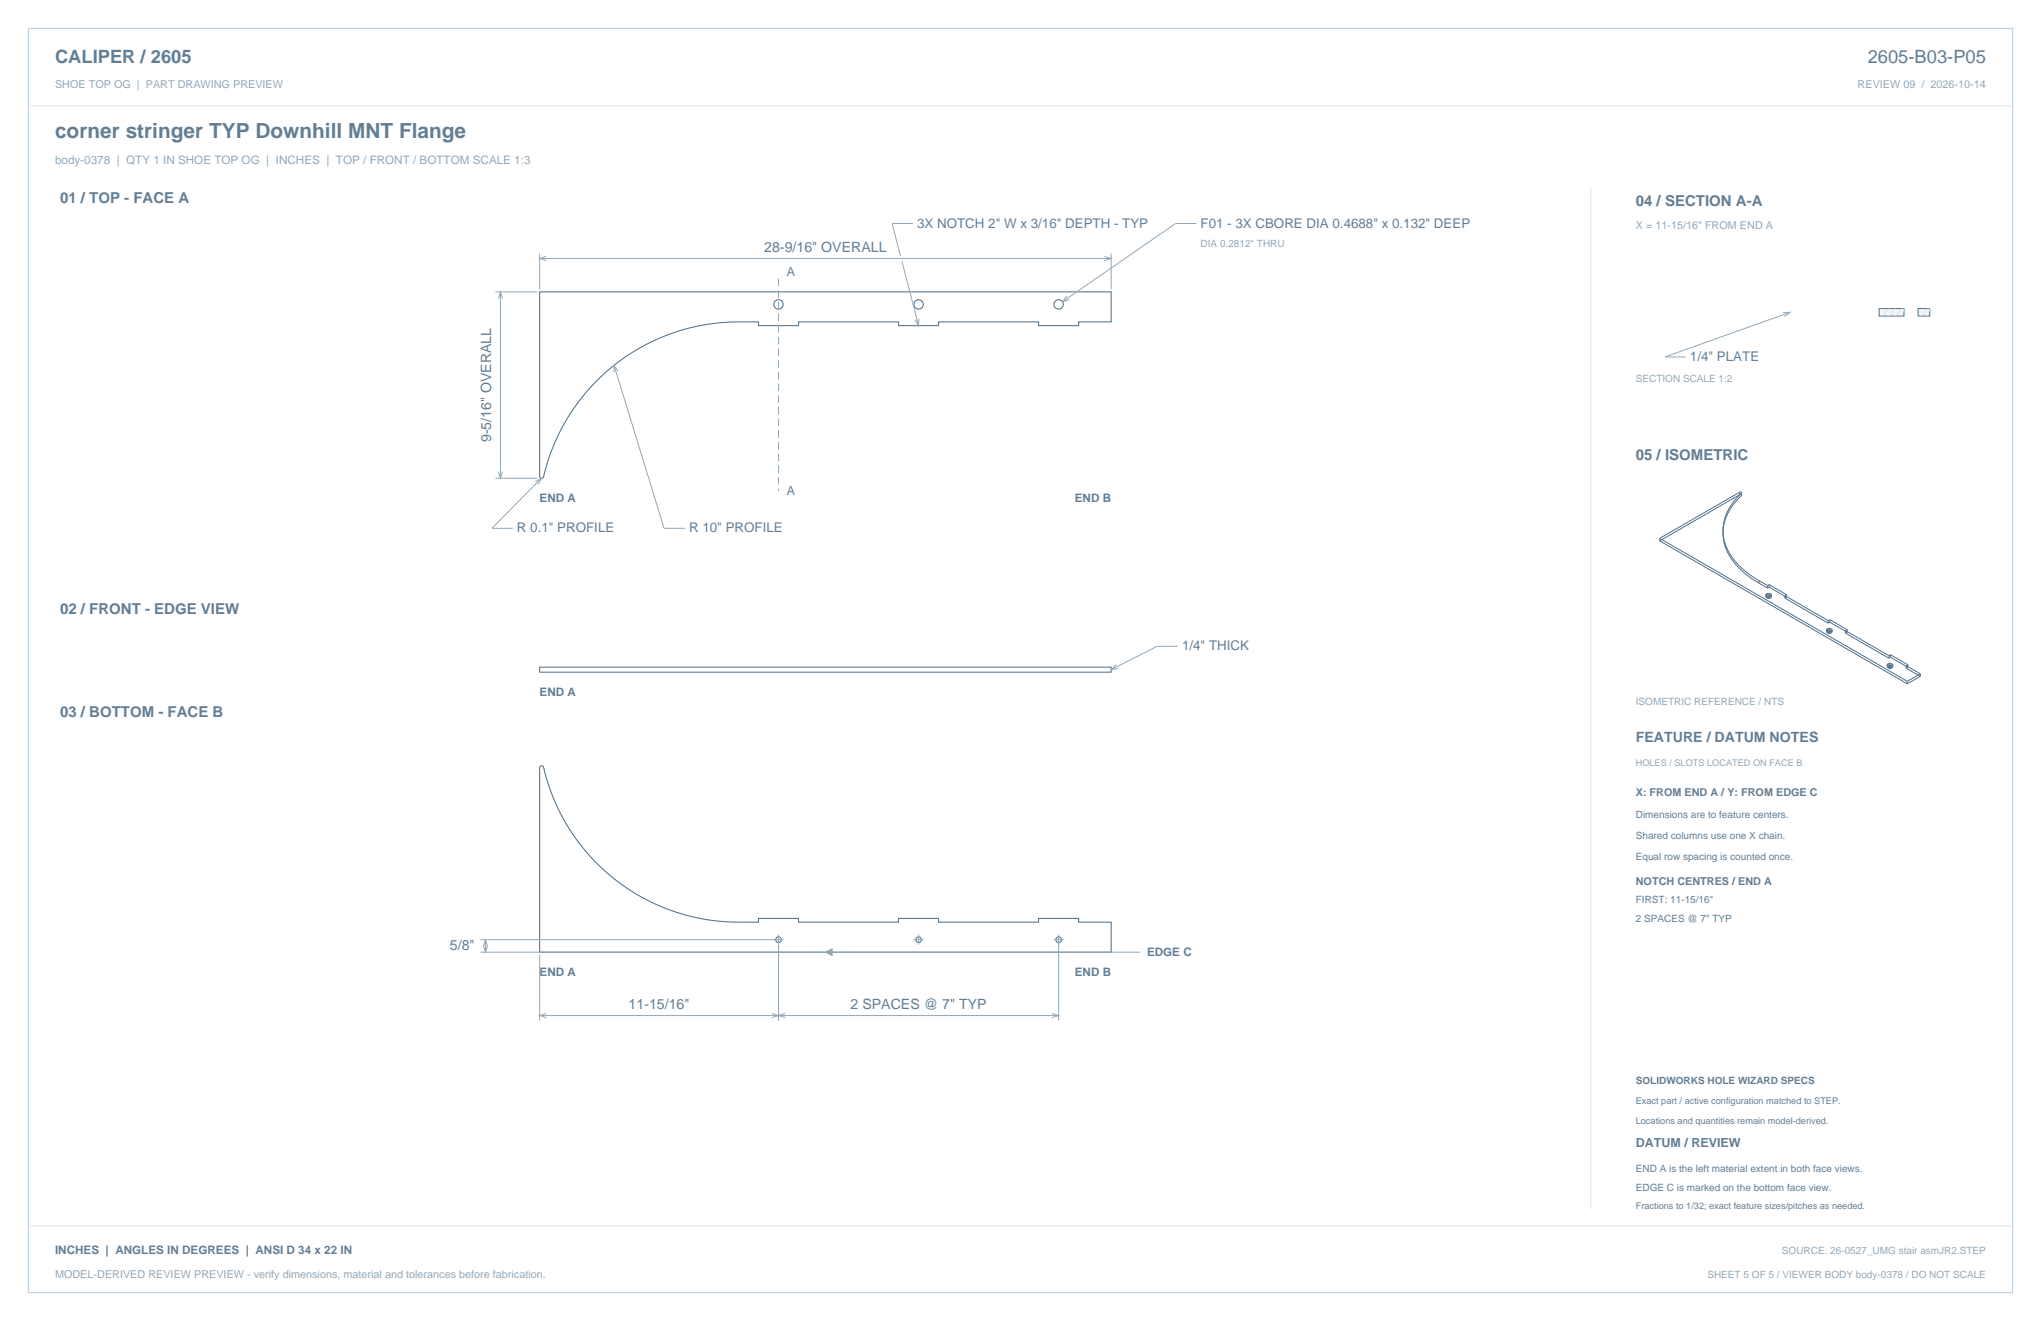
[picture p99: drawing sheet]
<svg xmlns="http://www.w3.org/2000/svg" width="864mm" height="559mm" viewBox="0 0 864 559" stroke-linecap="round" stroke-linejoin="round" font-family="sans-serif">
<defs><g id="words">
<text font-size="8.8" fill="#617e94" x="23.3" y="58.2">corner stringer TYP Downhill MNT Flange</text>
<g font-size="7.8" fill="#617e94">
<text x="23.3" y="26.8">CALIPER / 2605</text>
<text x="790.3" y="26.8">2605-B03-P05</text>
</g>
<g font-size="6.3" fill="#617e94">
<text x="25.4" y="86.1">01 / TOP - FACE A</text>
<text x="692.1" y="87.1">04 / SECTION A-A</text>
<text x="692.1" y="194.4">05 / ISOMETRIC</text>
<text x="25.4" y="259.6">02 / FRONT - EDGE VIEW</text>
<text x="25.4" y="303.4">03 / BOTTOM - FACE B</text>
</g>
<g font-size="6" fill="#617e94">
<text x="323.4" y="106.5">28-9/16&quot; OVERALL</text>
<text x="207.9" y="187.1" transform="rotate(-90 207.9 187.1)">9-5/16&quot; OVERALL</text>
<text x="692.1" y="314">FEATURE / DATUM NOTES</text>
<text x="190.4" y="401.9">5/8&quot;</text>
<text x="266" y="426.8">11-15/16&quot;</text>
<text x="359.9" y="426.8">2 SPACES @ 7&quot; TYP</text>
</g>
<g font-size="5.6" fill="#617e94">
<text x="388.1" y="96.3">3X NOTCH 2&quot; W x 3/16&quot; DEPTH - TYP</text>
<text x="508" y="96.3">F01 - 3X CBORE DIA 0.4688&quot; x 0.132&quot; DEEP</text>
<text x="715.1" y="152.8">1/4&quot; PLATE</text>
<text x="218.7" y="225.2">R 0.1&quot; PROFILE</text>
<text x="291.6" y="225.2">R 10&quot; PROFILE</text>
<text x="500.2" y="275.2">1/4&quot; THICK</text>
</g>
<g font-size="5.3" fill="#617e94">
<text x="332.9" y="116.8">A</text>
<text x="332.9" y="209.4">A</text>
<text x="692.1" y="485.1">DATUM / REVIEW</text>
</g>
<text font-size="4.9" fill="#93a8b9" x="23.3" y="69.5">body-0378 | QTY 1 IN SHOE TOP OG | INCHES | TOP / FRONT / BOTTOM SCALE 1:3</text>
<g font-size="4.9" fill="#617e94">
<text x="228.3" y="212.5">END A</text>
<text x="454.8" y="212.5">END B</text>
<text x="228.3" y="294.2">END A</text>
<text x="485.3" y="404.5">EDGE C</text>
<text x="228.3" y="412.7">END A</text>
<text x="454.8" y="412.7">END B</text>
<text x="23.3" y="530.6">INCHES | ANGLES IN DEGREES | ANSI D 34 x 22 IN</text>
</g>
<g font-size="4.6" fill="#93a8b9">
<text x="23.3" y="37">SHOE TOP OG | PART DRAWING PREVIEW</text>
<text x="786" y="37">REVIEW 09 / 2026-10-14</text>
<text x="692.1" y="97">X = 11-15/16&quot; FROM END A</text>
<text x="23.3" y="540.5">MODEL-DERIVED REVIEW PREVIEW - verify dimensions, material and tolerances before fabrication.</text>
</g>
<g font-size="4.6" fill="#617e94">
<text x="692.1" y="336.9">X: FROM END A / Y: FROM EDGE C</text>
<text x="692.1" y="374.3">NOTCH CENTRES / END A</text>
</g>
<g font-size="4.2" fill="#93a8b9">
<text x="508" y="104.4">DIA 0.2812&quot; THRU</text>
<text x="692.1" y="161.6">SECTION SCALE 1:2</text>
<text x="692.1" y="298.1">ISOMETRIC REFERENCE / NTS</text>
<text x="754" y="530.6">SOURCE: 26-0527_UMG stair asmJR2.STEP</text>
<text x="722.4" y="540.5">SHEET 5 OF 5 / VIEWER BODY body-0378 / DO NOT SCALE</text>
</g>
<g font-size="4.2" fill="#617e94">
<text x="692.1" y="346.1">Dimensions are to feature centers.</text>
<text x="692.1" y="354.9">Shared columns use one X chain.</text>
<text x="692.1" y="363.7">Equal row spacing is counted once.</text>
<text x="692.1" y="382.1">FIRST: 11-15/16&quot;</text>
<text x="692.1" y="389.8">2 SPACES @ 7&quot; TYP</text>
<text x="692.1" y="458.6">SOLIDWORKS HOLE WIZARD SPECS</text>
<text x="692.1" y="495.7">END A is the left material extent in both face views.</text>
<text x="692.1" y="503.8">EDGE C is marked on the bottom face view.</text>
</g>
<text font-size="3.9" fill="#93a8b9" x="692.1" y="323.8">HOLES / SLOTS LOCATED ON FACE B</text>
<g font-size="3.9" fill="#617e94">
<text x="692.1" y="467.1">Exact part / active configuration matched to STEP.</text>
<text x="692.1" y="475.5">Locations and quantities remain model-derived.</text>
<text x="692.1" y="511.5">Fractions to 1/32; exact feature sizes/pitches as needed.</text>
</g>
</g></defs>
<path d="M12 12h839.6v534.8h-839.6z" fill="none" stroke="#b8cad8" stroke-width=".42"/>
<path d="M12 44.8h839.6M673.1 79.4v432.1" fill="none" stroke="#dbe5ed" stroke-width=".42"/>
<g fill="none" stroke="#536f85" stroke-width=".44">
<path d="M228.3 123.5h241.9v12.7h-13.8v1.6h-16.9v-1.6h-42.4v1.6h-16.9v-1.6h-42.3v1.6h-17v-1.6h-8.4a85.2 85.2 0 0 0-82.8 65.9l-.9 .1-.5-.7zM228.6 324.2l.7-.3 .6 .5a84.7 84.7 0 0 0 82.6 65.7h8.4v-1.6h17v1.6h42.3v-1.6h16.9v1.6h42.4v-1.6h16.9v1.6h13.8v12.7h-241.9v-78z"/>
<circle cx="329.4" cy="128.8" r="1.98"/>
<circle cx="388.7" cy="128.8" r="1.98"/>
<circle cx="447.9" cy="128.8" r="1.98"/>
<circle cx="329.4" cy="397.5" r="1.19"/>
<circle cx="388.7" cy="397.5" r="1.19"/>
<circle cx="447.9" cy="397.5" r="1.19"/>
</g>
<g fill="none" stroke="#93a8b9" stroke-width=".42">
<path d="M386.3 94.5h-8.8l3.5 13.8M506.2 94.5h-8.8l-47.8 33.1M228.3 107.2v15.2M228.3 109.4h241.9M231.2 108.5l-2.9 .9 2.9 .8M381.6 110.4l7.1 27.4M467.3 108.5l2.9 .9-2.9 .8M470.2 107.2v15.2M209.6 123.5h17.7M210.9 126.3l.9-2.8 .8 2.8M211.8 123.5v78.8M388.8 134.8l-.1 3-1.6-2.6"/>
<path d="M451.4 125.3l-1.8 2.3 2.8-.8M259.8 154.5l21.2 69h8.8M261.5 157l-1.7-2.5v3M210.9 199.5l.9 2.8 .8-2.8M209.6 202.3h17.7M226.5 203.7l2.6-1.4-1.4 2.6M229.1 202.3l-21 21.2h8.9M498.4 273.4h-8.8l-19.4 9.9M472.3 281.2l-2.1 2.1 2.9-.5M204.5 400l.9 2.8 .9-2.8M205.4 397.5v5.3M329.4 395.4v36.3"/>
<path d="M331.5 397.5h-128.2M386.6 397.5h4.2M388.7 395.4v4.2M445.8 397.5h4.3M447.9 395.4v36.3M203.3 402.8h144.9M204.5 400.3l.9-2.8 .9 2.8M228.3 403.8v27.9M349.2 402.8h133.3M228.3 429.6h219.6M231.2 428.7l-2.9 .9 2.9 .9M326.6 428.7l2.8 .9-2.8 .9"/>
<path d="M332.2 428.7l-2.8 .9 2.8 .9M445.1 428.7l2.8 .9-2.8 .9"/>
</g>
<path d="M329.4 117.8v89.8" fill="none" stroke="#93a8b9" stroke-width=".42" stroke-dasharray="3.2 1.8" stroke-linecap="butt"/>
<path d="M228.3 282.2h241.9v2.1h-241.9z" fill="none" stroke="#536f85" stroke-width=".42"/>
<path d="M349.2 402.8l2.9-1.4v2.8z" fill="#93a8b9" stroke="#93a8b9" stroke-width=".42"/>
<path d="M795.1 130.5h10.5v3.2h-10.5z" fill-rule="evenodd" fill="#f2f6f9" stroke="#536f85" stroke-width=".42"/>
<path d="M799.3 130.5l-3.1 3.2M802.2 130.5l-3.2 3.2M805 130.5l-3.2 3.2M805.6 130.5l-1 3.2" fill="none" stroke="#dbe5ed" stroke-width=".42"/>
<path d="M811.6 130.5h4.9v3.2h-4.9z" fill-rule="evenodd" fill="#f2f6f9" stroke="#536f85" stroke-width=".42"/>
<path d="M815.8 130.5l-3.2 3.2M816.5 130.5l-1 3.2M12 518.6h839.6" fill="none" stroke="#dbe5ed" stroke-width=".42"/>
<path d="M754.5 132.2l2.9-.1-2.3 1.8M757.4 132.1l-52.9 18.9h8.8" fill="none" stroke="#93a8b9" stroke-width=".42"/>
<g fill="none" stroke="#536f85" stroke-width=".42">
<path d="M736.1 208.2h.7l.1 .4M736.1 209.3h.7l.1 .4M736.1 209.3l-33.8 19.5M736.1 208.2l-33.8 19.5M736.1 208.2v1.1M736.9 209.7a19.9 19.9 0 0 0-6.6 22.3 30.5 30.5 0 0 0 13.9 14.7M736.9 208.6a19.9 19.9 0 0 0-6.6 22.3 30.5 30.5 0 0 0 13.9 14.7M736.9 208.6v1.1M702.3 228.8l104.7 60.5M702.3 227.7v1.1M702.3 227.7l104.7 60.5M744.2 245.6v1.1"/>
<path d="M744.2 246.7l3.7 2.1M744.2 245.6l3.7 2.1M747.5 251.8l-.4 .4 .4 .5h1.7M747.5 251.8h1.7l.4 .4-.4 .5M747.5 251.2h1.7l.4 .5-.4 .5M747.5 251.2l-.4 .5 .4 .5h1.7M747.5 251.2v.6M747.8 252.5h1.1l.2 .2-.2 .3M747.8 252.5l-.2 .2 .2 .3h1.1M747.8 252h1.1l.2 .2-.2 .3M747.8 252l-.2 .2 .2 .3h1.1M747.8 252v.5"/>
<path d="M747.9 247.7v1.1M748.6 247.3l-.7 .4M748.6 248.4l7.3 4.2M748.6 247.3l7.3 4.3M748.6 247.3v1.1M748.6 248.4l-.7 .4M748.9 252.5v.5M749.2 252.2v.5M755.2 252v1M755.2 253l18.4 10.6M755.2 252l18.4 10.5M755.9 252.6l-.7 .4"/>
<path d="M755.9 251.6l-.7 .4M755.9 251.6v1M773.2 266l-.4 .5 .4 .5h1.7M773.2 266h1.7l.3 .5-.3 .5M773.2 266.6l-.4 .5 .4 .5h1.7M773.2 266.6h1.7l.3 .5-.3 .5M773.2 266v.6M773.5 267.3l-.2 .3 .2 .3h1M773.5 266.8h1l.3 .3-.3 .3M773.5 267.3h1l.3 .3-.3 .3M773.5 266.8l-.2 .3 .2 .3h1M773.5 266.8v.5"/>
<path d="M773.6 262.5v1.1M774.3 263.2l7.3 4.2M774.3 262.1l7.3 4.3M774.3 262.1v1.1M774.3 262.1l-.7 .4M774.3 263.2l-.7 .4M774.5 267.4v.5M774.9 267v.6M780.9 267.8l18.3 10.6M780.9 266.8l18.3 10.6M780.9 266.8v1M781.6 266.4l-.7 .4"/>
<path d="M781.6 267.4l-.7 .4M781.6 266.4v1M799.2 277.4v1M799.9 278l7.4 4.3M799.9 277l-.7 .4M799.9 277l7.4 4.2M799.9 277v1M799.9 278l-.7 .4M798.8 280.8h1.8l.3 .5-.3 .5M798.8 281.4l-.3 .5 .3 .5h1.8M798.8 280.8l-.3 .5 .3 .5h1.8M798.8 281.4h1.8l.3 .5-.3 .5"/>
<path d="M798.8 280.8v.6M799.2 282.1h1l.2 .3-.2 .3M799.2 282.1l-.2 .3 .2 .3h1M799.2 281.6h1l.2 .3-.2 .3M799.2 281.6l-.2 .3 .2 .3h1M799.2 281.6v.5M800.2 282.2v.5M800.6 281.8v.6M806.6 281.6l5.9 3.4M806.6 282.7l5.9 3.4M806.6 281.6v1.1M807 288.2v1.1"/>
<path d="M807.3 281.2l-.7 .4M807.3 282.3l-.7 .4M807.3 281.2v1.1M812.5 285l-5.5 3.2M812.5 285v1.1M812.5 286.1l-5.5 3.2"/>
</g>
<use href="#words"/>
</svg>
